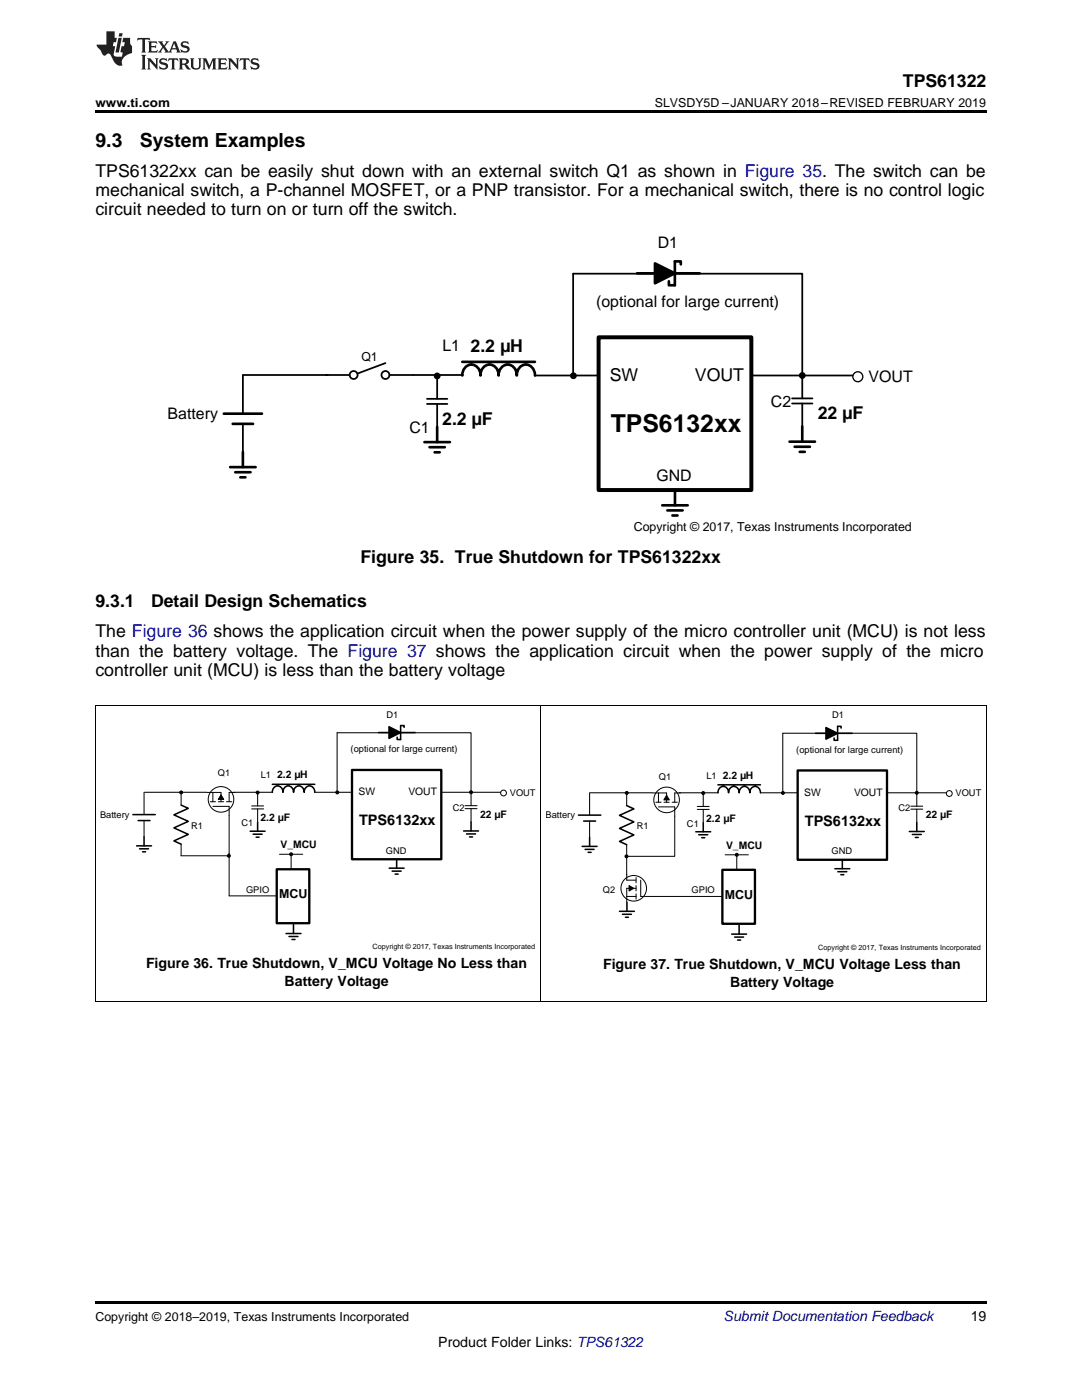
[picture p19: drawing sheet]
<svg xmlns="http://www.w3.org/2000/svg" width="216mm" height="279mm" viewBox="0 0 216 279" stroke-linecap="round" stroke-linejoin="round" font-family="sans-serif">
<defs><g id="words">
<text font-size="4.9" x="121.9" y="86.2">TPS6132xx</text>
<g font-size="3.9">
<text x="19" y="29.3">9.3</text>
<text x="27.9" y="29.3">System Examples</text>
</g>
<g font-size="3.5">
<text x="180.2" y="17.3">TPS61322</text>
<text x="19" y="35.2">TPS61322xx can be easily shut down with an external switch Q1 as shown in Figure 35. The switch can be</text>
<text x="19" y="39.1">mechanical switch, a P-channel MOSFET, or a PNP transistor. For a mechanical switch, there is no control logic</text>
<text x="19" y="43">circuit needed to turn on or turn off the switch.</text>
<text x="93.9" y="70.2">2.2 µH</text>
<text x="121.7" y="76">SW</text>
<text x="138.7" y="76">VOUT</text>
<text x="163.2" y="83.6">22 µF</text>
<text x="88.2" y="84.8">2.2 µF</text>
<text x="71.9" y="112.3">Figure 35. True Shutdown for TPS61322xx</text>
<text x="19" y="121.2">9.3.1</text>
<text x="30.1" y="121.2">Detail Design Schematics</text>
<text x="19" y="127.2">The Figure 36 shows the application circuit when the power supply of the micro controller unit (MCU) is not less</text>
<text x="19" y="131.1">than the battery voltage. The Figure 37 shows the application circuit when the power supply of the micro</text>
<text x="19" y="134.9">controller unit (MCU) is less than the battery voltage</text>
</g>
<g font-size="3.2">
<text x="131.2" y="49.4">D1</text>
<text x="119" y="61.3">(optional for large current)</text>
<text x="88.3" y="70.1">L1</text>
<text x="173.3" y="76.1">VOUT</text>
<text x="33.4" y="83.6">Battery</text>
<text x="153.8" y="81.2">C2</text>
<text x="81.7" y="86.5">C1</text>
<text x="131" y="96">GND</text>
</g>
<g font-size="2.9">
<text x="71.7" y="164.7">TPS6132xx</text>
<text x="160.6" y="164.8">TPS6132xx</text>
</g>
<g font-size="2.8">
<text x="29.1" y="193.2">Figure 36. True Shutdown, V_MCU Voltage No Less than</text>
<text x="56.8" y="196.7">Battery Voltage</text>
<text x="120.3" y="193.4">Figure 37. True Shutdown, V_MCU Voltage Less than</text>
<text x="145.7" y="196.9">Battery Voltage</text>
<text x="193.7" y="263.6">19</text>
<text x="87.5" y="268.9">Product Folder Links: TPS61322</text>
</g>
<text font-size="2.8" fill="#0000c8" x="144.4" y="263.6">Submit Documentation Feedback</text>
<g font-size="2.5">
<text x="19" y="21.4">www.ti.com</text>
<text x="130.7" y="21.4">SLVSDY5D –JANUARY 2018–REVISED FEBRUARY 2019</text>
<text x="72.1" y="72.1">Q1</text>
<text x="126.5" y="106">Copyright © 2017, Texas Instruments Incorporated</text>
<text x="55.7" y="179.2">MCU</text>
<text x="144.7" y="179.3">MCU</text>
<text x="19" y="263.6">Copyright © 2018–2019, Texas Instruments Incorporated</text>
</g>
<g font-size="2.1">
<text x="55.3" y="155.3">2.2 µH</text>
<text x="144.2" y="155.4">2.2 µH</text>
<text x="71.5" y="158.7">SW</text>
<text x="81.5" y="158.7">VOUT</text>
<text x="160.5" y="158.8">SW</text>
<text x="170.4" y="158.8">VOUT</text>
<text x="52" y="163.9">2.2 µF</text>
<text x="95.8" y="163.2">22 µF</text>
<text x="140.9" y="164">2.2 µF</text>
<text x="184.7" y="163.3">22 µF</text>
<text x="56" y="169.3">V_MCU</text>
<text x="144.9" y="169.4">V_MCU</text>
</g>
<g font-size="1.9">
<text x="77.1" y="143.2">D1</text>
<text x="166.1" y="143.3">D1</text>
<text x="43.5" y="154.9">Q1</text>
<text x="52" y="155.3">L1</text>
<text x="70" y="150.1">(optional for large current)</text>
<text x="131.5" y="155.7">Q1</text>
<text x="140.9" y="155.4">L1</text>
<text x="158.9" y="150.2">(optional for large current)</text>
<text x="90.3" y="161.8">C2</text>
<text x="101.7" y="158.8">VOUT</text>
<text x="179.3" y="161.9">C2</text>
<text x="190.7" y="158.9">VOUT</text>
<text x="20" y="163.2">Battery</text>
<text x="38.2" y="165.4">R1</text>
<text x="48.2" y="164.9">C1</text>
<text x="108.9" y="163.3">Battery</text>
<text x="127.1" y="165.5">R1</text>
<text x="137.1" y="165">C1</text>
<text x="77" y="170.4">GND</text>
<text x="165.9" y="170.5">GND</text>
<text x="49.1" y="178.1">GPIO</text>
<text x="120.3" y="178.2">Q2</text>
<text x="138" y="178.2">GPIO</text>
</g>
<g font-size="1.4">
<text x="74.3" y="189.3">Copyright © 2017, Texas Instruments Incorporated</text>
<text x="163.3" y="189.5">Copyright © 2017, Texas Instruments Incorporated</text>
</g>
</g></defs>
<path d="M19 199.9l.2 .1zM196.7 199.9l.1 .1zM19 259.7h177.8v.5h-177.8z" fill="#000"/>
<path d="M19.1 140.9v59.1M107.9 140.9v59.1M196.8 140.9v59.1M19 199.9h177.8" fill="none" stroke="#000" stroke-width=".2"/>
<path d="M159.2 153.8h17.8v17.8h-17.8z" fill="none" stroke="#000" stroke-width=".46"/>
<g fill="none" stroke="#000" stroke-width=".31">
<path d="M143.3 158.2a1.08 1.08 0 0 1 1-1.2 1.08 1.08 0 0 1 1.1 1.2 1.08 1.08 0 0 1 1-1.2 1.08 1.08 0 0 1 1.1 1.2 1.08 1.08 0 0 1 1.1-1.2 1.08 1.08 0 0 1 1 1.2 1.08 1.08 0 0 1 1.1-1.2 1.08 1.08 0 0 1 1 1.2M143.3 156.6h8.4M115.4 162.7h4.5M116.2 168.9h2.9M116.5 163.9h2.3M116.8 169.5h1.7M117.4 170.1h.5M117.6 167.1v1.8M166.6 173.4h3M167.2 174h1.8M167.8 174.6h.6M168.1 171.6v1.8"/>
<path d="M181.4 165.9h3M182 166.5h1.8M182.6 167.1h.6M182.9 164.2v1.7"/>
</g>
<g fill="none" stroke="#000" stroke-width=".21">
<path d="M117.6 158.2v4.5M117.8 158.2h12.4M135.5 158.2h7.8M151.7 158.2h7.5M156.2 158.1v-11.8h26.7v14.6M177 158.2h11.9M117.6 163.9v3.2M181.7 161.5h2.4M181.7 160.9h2.4M182.9 161.5v2.7"/>
<circle cx="156.2" cy="158.2" r=".29"/>
<circle cx="182.9" cy="158.2" r=".29"/>
</g>
<g fill="#000">
<circle cx="156.2" cy="158.2" r=".29"/>
<circle cx="182.9" cy="158.2" r=".29"/>
</g>
<circle cx="189.4" cy="158.4" r=".58" fill="#fff"/>
<g fill="none" stroke="#000" stroke-width=".2">
<path d="M125 158.2v2.6M130.2 158.2h2.8v1.9M131.4 158.2v1.9M133 158.7l.6 .9h-1.1zM135.8 158.2h-1.2v1.9M125 168.6l.1 7.1h1.8M125.1 178.9h1.8M125.5 176.7l1 .6-1 .5zM126.9 177.3h-1.8v2.8M126.9 175.1v1.1M126.9 176.8v1M126.9 178.4v1"/>
<path d="M127.8 175.7v3.2h16.3M130.9 160.1h1M131.4 161h3.2v9.9h-9.6M132.5 160.1h1M134.1 160.1h1.1M144.7 170.6h4.6M147 170.6v3"/>
<circle cx="133" cy="159.6" r="2.55"/>
<circle cx="189.4" cy="158.4" r=".58"/>
<circle cx="126.5" cy="177.3" r="2.55"/>
</g>
<path d="M70.2 153.7h17.9v17.8h-17.9zM144.1 173.6h6.5v10.8h-6.5z" fill="none" stroke="#000" stroke-width=".46"/>
<g fill="none" stroke="#000" stroke-width=".31">
<path d="M54.3 158.1a1.08 1.08 0 0 1 1.1-1.2 1.08 1.08 0 0 1 1.1 1.2 1.08 1.08 0 0 1 1-1.2 1.08 1.08 0 0 1 1.1 1.2 1.08 1.08 0 0 1 1-1.2 1.08 1.08 0 0 1 1.1 1.2 1.08 1.08 0 0 1 1.1-1.2 1.08 1.08 0 0 1 1 1.2M54.3 156.5h8.5M162.7 146.4h2.1M164.8 145.2l2.3 1.2-2.3 1.1zM167.1 146.4h2.9M167.8 145.3v-.3h-.7v2.7h-.7v-.4M26.5 162.6h4.5M27.3 168.8h2.9M27.6 163.8h2.3M27.9 169.4h1.7M28.4 170h.6M28.7 167v1.8"/>
<path d="M77.7 173.3h2.9M78.3 173.9h1.7M78.8 174.4h.6M79.1 171.5v1.8M92.5 165.8h3M93.1 166.4h1.8M93.7 167h.6M94 164.1v1.7M125 160.8l1.5 .6-2.9 1.3 2.9 1.3-2.9 1.3 2.9 1.3-2.9 1.3 1.4 .7M138.8 166h3M139.4 166.6h1.8M140 167.2h.6"/>
<path d="M140.3 164.2v1.8M123.6 181.9h3M124.2 182.5h1.8M124.8 183.1h.6M125.1 180.1v1.8M146 186.4h3M146.6 187h1.8M147.2 187.6h.6M147.5 184.6v1.8"/>
</g>
<g fill="#000">
<path d="M133 158.7l.6 .9h-1.1zM164.8 145.2l2.3 1.2-2.3 1.1zM125.5 176.7l1 .6-1 .5z"/>
<circle cx="67.3" cy="158.1" r=".29"/>
<circle cx="94" cy="158.1" r=".29"/>
<circle cx="125.1" cy="158.2" r=".29"/>
<circle cx="140.3" cy="158.3" r=".29"/>
<circle cx="125" cy="170.9" r=".29"/>
<circle cx="147" cy="170.6" r=".29"/>
</g>
<g fill="none" stroke="#000" stroke-width=".21">
<path d="M28.7 158.1v4.5M28.9 158.1h12.4M46.6 158.1h7.8M62.8 158.1h7.4M67.3 158v-11.8h26.7v14.6M88.1 158.1h11.8M140.3 158.3v2.6M28.7 163.8v3.2M92.8 161.4h2.4M92.8 160.8h2.4M94 161.4v2.7M139.1 161.5h2.4"/>
<path d="M139.1 160.9h2.4M140.3 161.5v2.7"/>
<circle cx="67.3" cy="158.1" r=".29"/>
<circle cx="94" cy="158.1" r=".29"/>
<circle cx="125.1" cy="158.2" r=".29"/>
<circle cx="140.3" cy="158.3" r=".29"/>
<circle cx="125" cy="170.9" r=".29"/>
<circle cx="147" cy="170.6" r=".29"/>
</g>
<circle cx="100.5" cy="158.3" r=".58" fill="#fff"/>
<g fill="none" stroke="#000" stroke-width=".2">
<path d="M19 140.9h177.8M36.1 158.1v2.6M41.3 158.1h2.8v1.9M42.5 158.1v1.9M44.1 158.6l.5 .9h-1zM46.9 158.1h-1.2v1.9M36.1 168.5v2.3M41.9 160h1.1M42.5 160.9h3.2v9.9h-9.6M43.6 160h1M45.2 160h1.1M45.7 178.8h9.5"/>
<path d="M45.7 170.3v8.5M55.8 170.5h4.6M58.1 170.5v3"/>
<circle cx="44.1" cy="159.5" r="2.55"/>
<circle cx="100.5" cy="158.3" r=".58"/>
</g>
<path d="M55.2 173.5h6.5v10.7h-6.5z" fill="none" stroke="#000" stroke-width=".46"/>
<g fill="none" stroke="#000" stroke-width=".31">
<path d="M75.5 146.2h2.1M77.6 145l2.3 1.2-2.3 1.2zM79.9 146.2h2.9M80.6 145.2v-.4h-.7v2.8h-.7v-.5M36.1 160.7l1.5 .6-2.9 1.3 2.9 1.3-2.9 1.3 2.9 1.3-2.9 1.3 1.4 .7M49.9 165.9h3M50.5 166.5h1.8M51.1 167.1h.6M51.4 164.1v1.8M57.1 186.3h2.9M57.7 186.9h1.8M58.3 187.5h.6"/>
<path d="M58.6 184.5v1.8"/>
</g>
<g fill="#000">
<path d="M44.1 158.6l.5 .9h-1zM77.6 145l2.3 1.2-2.3 1.2z"/>
<circle cx="114.4" cy="75" r=".5"/>
<circle cx="160.1" cy="74.9" r=".5"/>
<circle cx="36.2" cy="158.1" r=".29"/>
<circle cx="51.4" cy="158.2" r=".29"/>
<circle cx="45.7" cy="170.8" r=".29"/>
<circle cx="58.1" cy="170.5" r=".29"/>
</g>
<g fill="none" stroke="#000" stroke-width=".21">
<path d="M51.4 158.2v2.6M50.2 161.4h2.4M50.2 160.8h2.4M51.4 161.4v2.7"/>
<circle cx="36.2" cy="158.1" r=".29"/>
<circle cx="51.4" cy="158.2" r=".29"/>
<circle cx="45.7" cy="170.8" r=".29"/>
<circle cx="58.1" cy="170.5" r=".29"/>
</g>
<path d="M119.4 67.3h30.5v30.5h-30.5z" fill="none" stroke="#000" stroke-width=".79"/>
<g fill="none" stroke="#000" stroke-width=".53">
<path d="M92.2 74.9a1.84 1.84 0 0 1 1.9-2.1 1.84 1.84 0 0 1 1.8 2.1 1.84 1.84 0 0 1 1.8-2.1 1.84 1.84 0 0 1 1.8 2.1 1.84 1.84 0 0 1 1.8-2.1 1.84 1.84 0 0 1 1.8 2.1 1.84 1.84 0 0 1 1.8-2.1 1.84 1.84 0 0 1 1.8 2.1M92.2 72.2h14.5M44.7 82.6h7.6M45.9 93.2h5.1M46.4 84.6h4.1M46.9 94.2h3.1M48 95.3h1M48.5 90.2v3M134.7 97.8v3M157.5 88.1h5.1M158.6 89.2h3M159.6 90.2h1"/>
<path d="M160.1 85.1v3M132.1 100.8h5.1M133.2 101.9h3M134.2 102.9h1"/>
</g>
<g fill="none" stroke="#000" stroke-width=".35">
<path d="M48.5 74.9v7.7M106.7 74.9h12.7M114.4 74.7v-20.1h45.7v24.9M149.9 74.9h20.3M158.1 79.5h4M48.5 84.6v5.6M158.1 80.5h4M160.1 80.5v4.6"/>
<circle cx="114.4" cy="75" r=".5"/>
<circle cx="160.1" cy="74.9" r=".5"/>
</g>
<circle cx="171.2" cy="75.2" r=".99" fill="#fff"/>
<circle cx="171.2" cy="75.2" r=".99" fill="none" stroke="#000" stroke-width=".26"/>
<g fill="none" stroke="#000" stroke-width=".35">
<path d="M48.4 74.8h21.4M76.9 72.5l-5.6 2.1M77.7 74.8h14.7M85.2 79.6h4.1M87.2 75v4.6M85.2 80.6h4.1M87.2 80.6v4.6"/>
<circle cx="70.6" cy="74.8" r=".79"/>
<circle cx="76.9" cy="74.8" r=".79"/>
<circle cx="87.2" cy="75" r=".5"/>
</g>
<g fill="#000">
<path d="M130.7 52.6l4 1.9-4 2z"/>
<circle cx="87.2" cy="75" r=".5"/>
</g>
<path d="M127.1 54.5h3.6M130.7 52.6l4 1.9-4 2zM134.7 54.5h4.9M135.8 52.8v-.6h-1.1v4.7h-1.2v-.8M84.7 88.2h5.1M85.7 89.3h3.1M86.7 90.3h1M87.2 85.2v3" fill="none" stroke="#000" stroke-width=".53"/>
<path d="M19 22h177.8v.5h-177.8z" fill="#000"/>
<g fill="#231f20">
<path d="M27.5 7.6l-.1 .5 .4-.2h.6v.1v2.1l-.2 .4h1l-.3-.4v-2.1l.1-.1h.5l.5 .2-.2-.5zM29.5 8.3l.2 .3v1.5l-.2 .4h1.8l.2-.6a1.04 1.04 0 0 1-1.3 .2v-.7h.6l.3 .2v-.6l-.3 .2h-.6v-.6l.8-.1 .4 .3-.2-.5zM31.5 8.3l.9 1.1-.9 1.1h.8l-.2-.2 .5-.7 .4 .7-.2 .2h1.5l-.1-.2 .1-.4h.9l.1 .4-.2 .2h1l-.3-.3-.7-1.9h-.5l-.9 2-.8-1 .9-1h-.8l.1 .3-.3 .5-.4-.6 .2-.2zM34.7 8.6l.4 1h-.7zM36.3 8.4a.63 .63 0 0 0-.2 .7 .63 .63 0 0 0 .6 .4l.6 .2 .1 .2a.75 .75 0 0 1-.7 .4 .75 .75 0 0 1-.6-.5l.1 .7 .1-.1a1.11 1.11 0 0 0 1.5-.6 1.13 1.13 0 0 0-1.2-.8l-.1-.4a1.04 1.04 0 0 1 1.2 .2l-.2-.5-.1 .1-.5-.2zM28.2 10.9l.2 .4v2.2l-.2 .4h1l-.3-.4v-2.2l.3-.4zM29.3 11.6l.3 .4v1.5l-.3 .4h.8l-.2-.4v-1.3l1.5 1.7v-1.9l.2-.4h-.7l.2 .4v.9l-1.1-1.3zM32 11.8a.62 .62 0 0 0-.2 .7 .62 .62 0 0 0 .6 .4l.6 .1 .1 .3a.76 .76 0 0 1-.7 .3 .76 .76 0 0 1-.6-.4l.1 .7 .1-.1a1.11 1.11 0 0 0 1.5-.6 1.13 1.13 0 0 0-1.2-.8l-.1-.4a1.04 1.04 0 0 1 1.2 .2l-.2-.6-.1 .1-.5-.1zM33.7 11.6l-.2 .6a.61 .61 0 0 1 .8-.3v1.6l-.2 .4h.9l-.2-.4v-1.6a.63 .63 0 0 1 .8 .3l-.2-.6zM35.6 11.6l.3 .4v1.5l-.3 .4h1l-.2-.2v-.8l.5 .2a.76 .76 0 0 0 1.2 .7l-1-1a.58 .58 0 0 0 .6-.5 .58 .58 0 0 0-.5-.6zM36.4 11.9h.1a.45 .45 0 0 1 .5 .1 .45 .45 0 0 1 .1 .5l-.7 .2zM37.9 11.6l.2 .2a2.17 2.17 0 0 0 .3 1.9 .99 .99 0 0 0 1.6-.6v-1.1l.2-.4h-.7l.2 .2a1.92 1.92 0 0 1-.2 1.8 .6 .6 0 0 1-.9-.5v-1.1l.2-.4zM40.4 11.6l.2 .4v1.5l-.2 .4h.7l-.2-.4v-1.4l.8 1.8 .8-1.8v1.4l-.2 .4h.9l-.2-.4v-1.5l.2-.4h-.8l-.6 1.5-.6-1.5zM43.4 11.6l.2 .4v1.5l-.2 .4h1.8l.2-.6a1.04 1.04 0 0 1-1.3 .1v-.6h.5l.4 .2v-.6l-.4 .2h-.5v-.7h.8l.3 .3-.1-.6zM45.5 11.6l.2 .4v1.5l-.2 .4h.7l-.2-.4v-1.3l1.5 1.7v-1.9l.2-.4h-.7l.2 .4v.9l-1.1-1.3zM47.9 11.6l-.1 .6a.61 .61 0 0 1 .8-.3v1.6l-.3 .4h1l-.3-.4 .1-1.6a.63 .63 0 0 1 .7 .3l-.1-.6zM50.2 11.8a.62 .62 0 0 0-.2 .7 .62 .62 0 0 0 .6 .4l.6 .1 .2 .3a.76 .76 0 0 1-.8 .3 .76 .76 0 0 1-.6-.4l.1 .7 .2-.1a1.11 1.11 0 0 0 1.5-.6 1.13 1.13 0 0 0-1.3-.8l-.1-.4a1.04 1.04 0 0 1 1.2 .2l-.1-.6-.2 .1-.5-.1z"/>
<path d="M21.2 6.3v2.6h-1.9l.1 .4 .7 .9a.91 .91 0 0 0 1 .8 .56 .56 0 0 1 .5-.3 .56 .56 0 0 1 .5 .3l.4 .8a1.53 1.53 0 0 0 1.9 1.2 1.54 1.54 0 0 1 1-2.1l.9-.3v-1.4a1.52 1.52 0 0 1-.3-1.6h-1.4l-.2 .8h.5l-.2 .8h-.4l-.2 1v.2l.4 .1-.2 .8a1.93 1.93 0 0 1-1.6-.3l.3-1.8h-.5l.2-.8h.4l.2-.8h-.4v-1.3zM23.6 7.6l-.6 2.9h.7l.6-2.9zM23.8 6.6l-.1 .7h.6l.2-.7z"/>
</g>
<use href="#words"/>
</svg>
